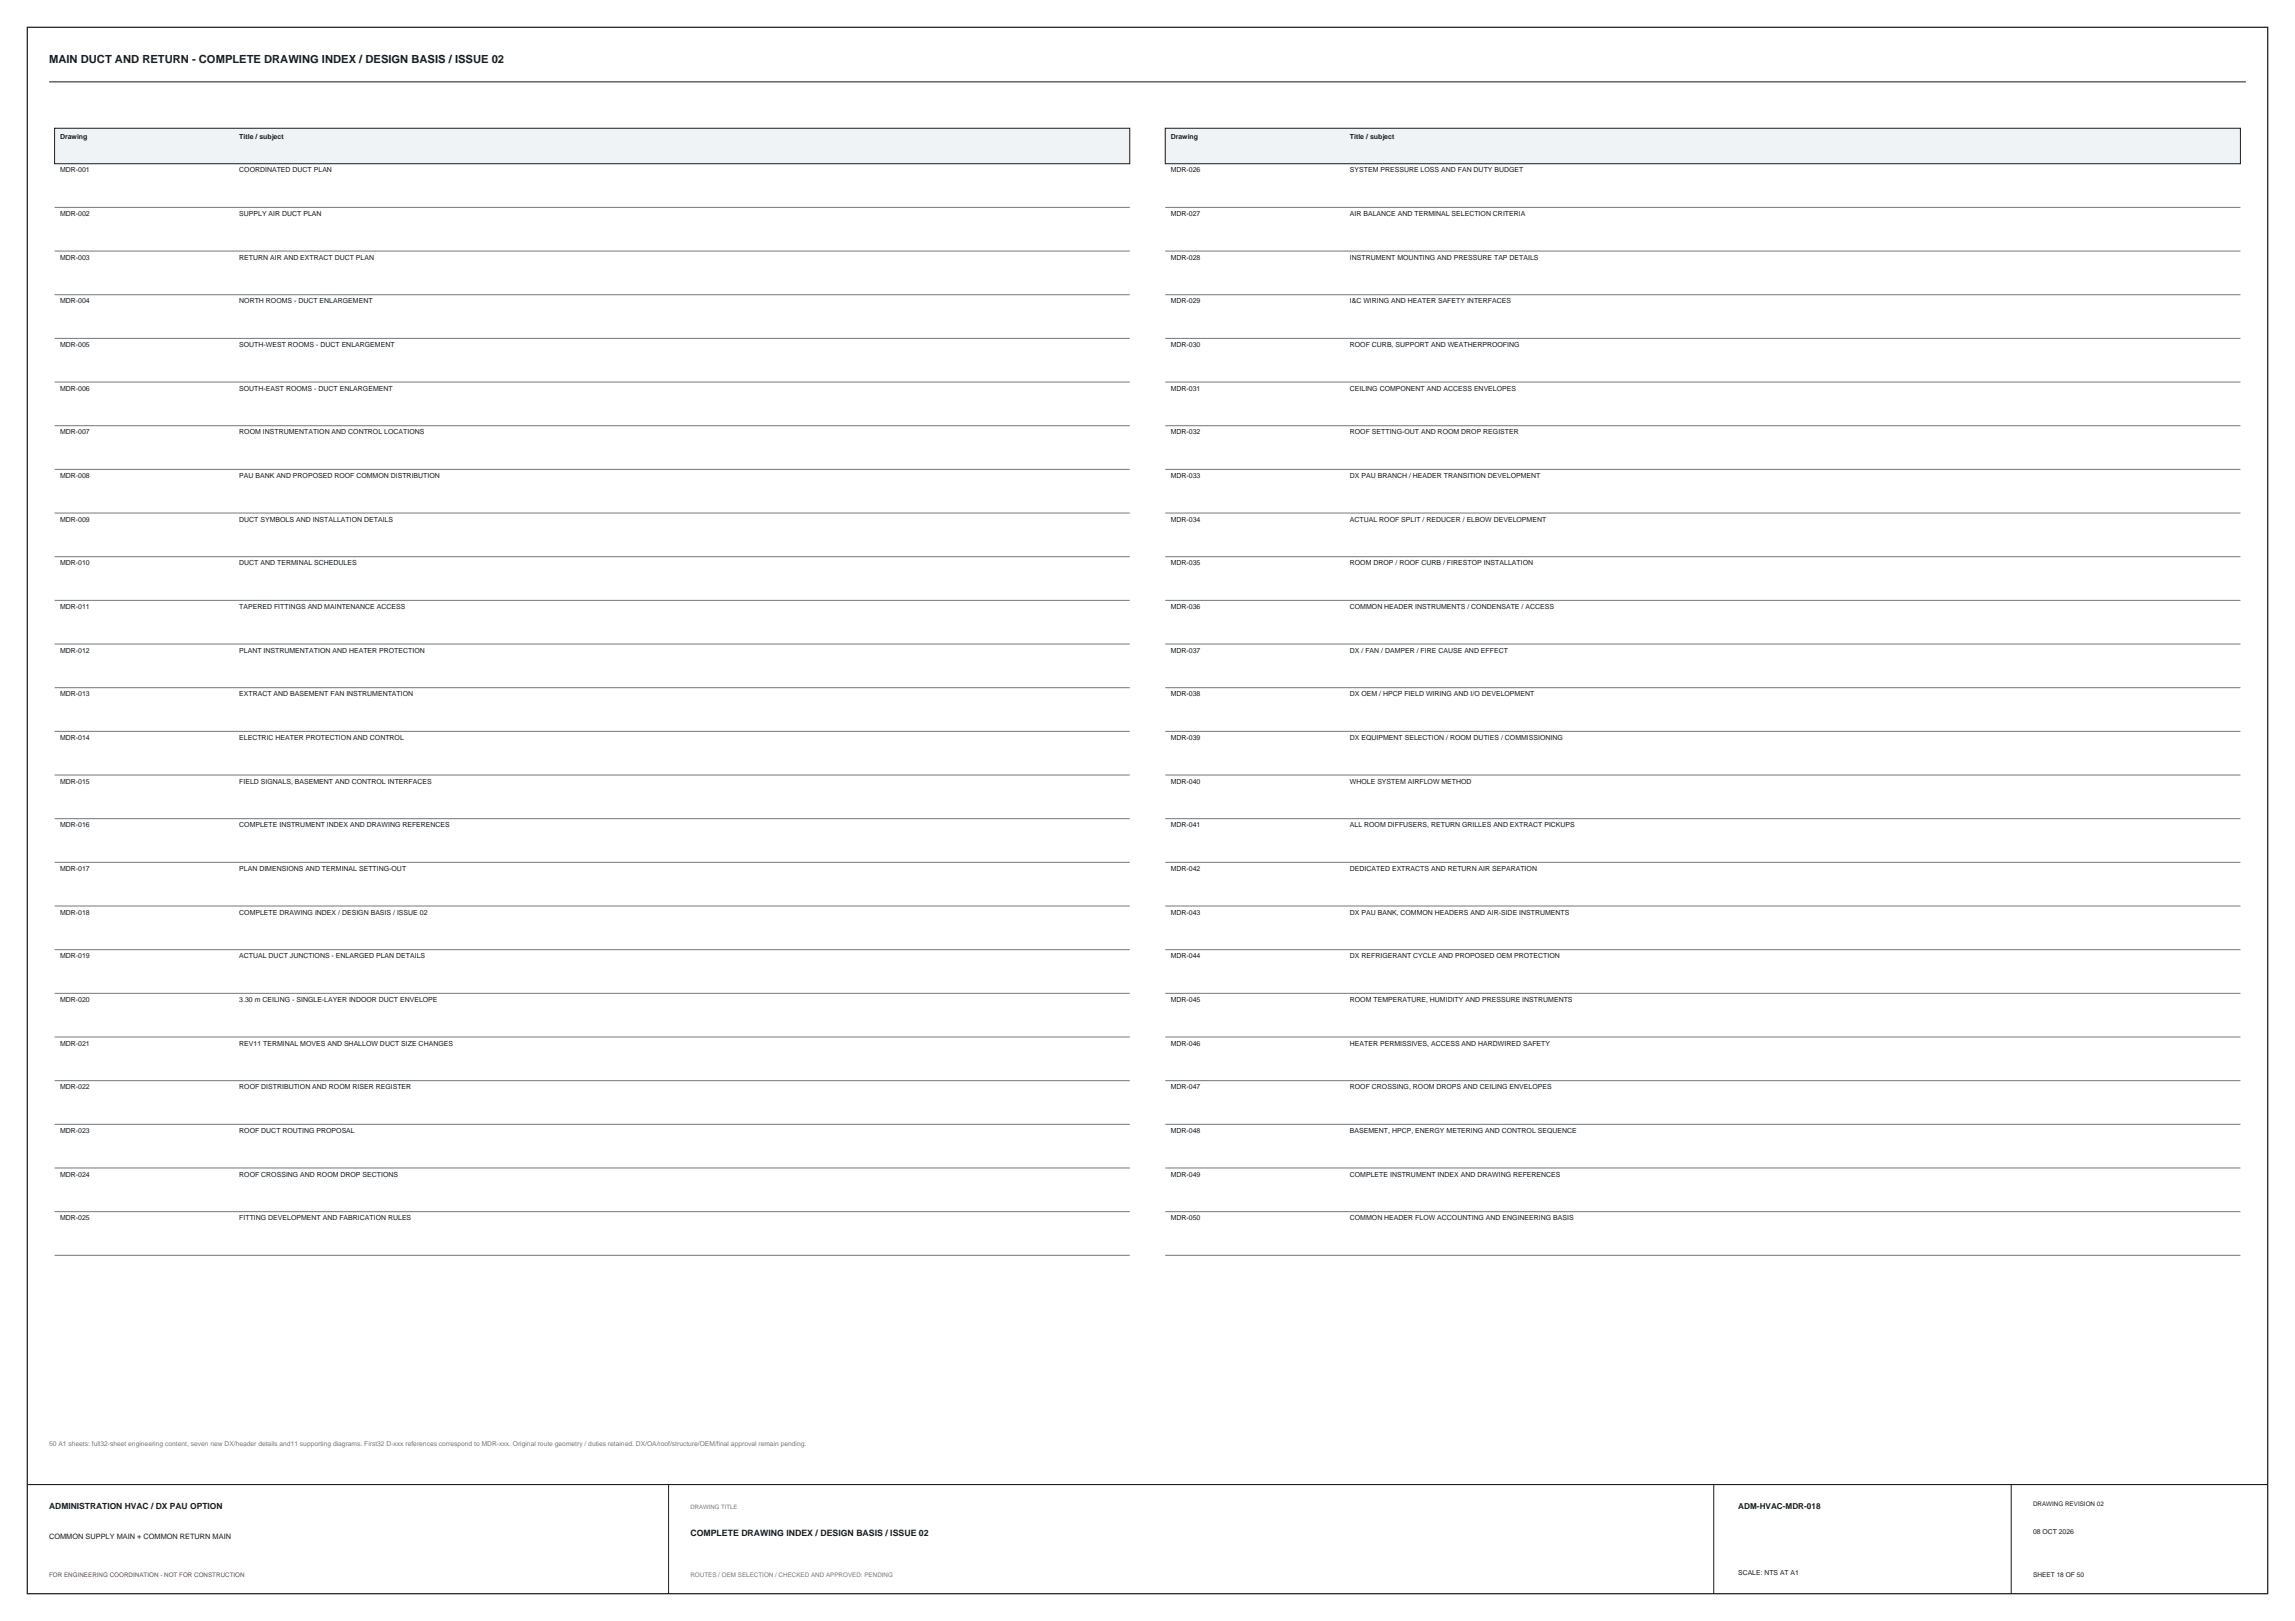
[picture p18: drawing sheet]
<svg xmlns="http://www.w3.org/2000/svg" width="841mm" height="594mm" viewBox="0 0 841 594" stroke-linecap="round" stroke-linejoin="round" font-family="sans-serif">
<defs><g id="words">
<text font-size="4.1" fill="#171c20" x="18" y="23">MAIN DUCT AND RETURN - COMPLETE DRAWING INDEX / DESIGN BASIS / ISSUE 02</text>
<text font-size="3.2" fill="#171c20" x="253" y="563">COMPLETE DRAWING INDEX / DESIGN BASIS / ISSUE 02</text>
<text font-size="3.1" fill="#171c20" x="18" y="553">ADMINISTRATION HVAC / DX PAU OPTION</text>
<text font-size="3" fill="#171c20" x="637" y="553">ADM-HVAC-MDR-018</text>
<text font-size="2.7" fill="#171c20" x="18" y="564">COMMON SUPPLY MAIN + COMMON RETURN MAIN</text>
<g font-size="2.6" fill="#171c20">
<text x="22" y="51">Drawing</text>
<text x="87.7" y="51">Title / subject</text>
<text x="429" y="51">Drawing</text>
<text x="494.7" y="51">Title / subject</text>
<text x="22" y="63.2">MDR-001</text>
<text x="87.7" y="63.2">COORDINATED DUCT PLAN</text>
<text x="429" y="63.2">MDR-026</text>
<text x="494.7" y="63.2">SYSTEM PRESSURE LOSS AND FAN DUTY BUDGET</text>
<text x="22" y="79.2">MDR-002</text>
<text x="87.7" y="79.2">SUPPLY AIR DUCT PLAN</text>
<text x="429" y="79.2">MDR-027</text>
<text x="494.7" y="79.2">AIR BALANCE AND TERMINAL SELECTION CRITERIA</text>
<text x="22" y="95.2">MDR-003</text>
<text x="87.7" y="95.2">RETURN AIR AND EXTRACT DUCT PLAN</text>
<text x="429" y="95.2">MDR-028</text>
<text x="494.7" y="95.2">INSTRUMENT MOUNTING AND PRESSURE TAP DETAILS</text>
<text x="22" y="111.2">MDR-004</text>
<text x="87.7" y="111.2">NORTH ROOMS - DUCT ENLARGEMENT</text>
<text x="429" y="111.2">MDR-029</text>
<text x="494.7" y="111.2">I&amp;C WIRING AND HEATER SAFETY INTERFACES</text>
<text x="22" y="127.2">MDR-005</text>
<text x="87.7" y="127.2">SOUTH-WEST ROOMS - DUCT ENLARGEMENT</text>
<text x="429" y="127.2">MDR-030</text>
<text x="494.7" y="127.2">ROOF CURB, SUPPORT AND WEATHERPROOFING</text>
<text x="22" y="143.2">MDR-006</text>
<text x="87.7" y="143.2">SOUTH-EAST ROOMS - DUCT ENLARGEMENT</text>
<text x="429" y="143.2">MDR-031</text>
<text x="494.7" y="143.2">CEILING COMPONENT AND ACCESS ENVELOPES</text>
<text x="22" y="159.2">MDR-007</text>
<text x="87.7" y="159.2">ROOM INSTRUMENTATION AND CONTROL LOCATIONS</text>
<text x="429" y="159.2">MDR-032</text>
<text x="494.7" y="159.2">ROOF SETTING-OUT AND ROOM DROP REGISTER</text>
<text x="22" y="175.2">MDR-008</text>
<text x="87.7" y="175.2">PAU BANK AND PROPOSED ROOF COMMON DISTRIBUTION</text>
<text x="429" y="175.2">MDR-033</text>
<text x="494.7" y="175.2">DX PAU BRANCH / HEADER TRANSITION DEVELOPMENT</text>
<text x="22" y="191.2">MDR-009</text>
<text x="87.7" y="191.2">DUCT SYMBOLS AND INSTALLATION DETAILS</text>
<text x="429" y="191.2">MDR-034</text>
<text x="494.7" y="191.2">ACTUAL ROOF SPLIT / REDUCER / ELBOW DEVELOPMENT</text>
<text x="22" y="207.2">MDR-010</text>
<text x="87.7" y="207.2">DUCT AND TERMINAL SCHEDULES</text>
<text x="429" y="207.2">MDR-035</text>
<text x="494.7" y="207.2">ROOM DROP / ROOF CURB / FIRESTOP INSTALLATION</text>
<text x="22" y="223.2">MDR-011</text>
<text x="87.7" y="223.2">TAPERED FITTINGS AND MAINTENANCE ACCESS</text>
<text x="429" y="223.2">MDR-036</text>
<text x="494.7" y="223.2">COMMON HEADER INSTRUMENTS / CONDENSATE / ACCESS</text>
<text x="22" y="239.2">MDR-012</text>
<text x="87.7" y="239.2">PLANT INSTRUMENTATION AND HEATER PROTECTION</text>
<text x="429" y="239.2">MDR-037</text>
<text x="494.7" y="239.2">DX / FAN / DAMPER / FIRE CAUSE AND EFFECT</text>
<text x="22" y="255.2">MDR-013</text>
<text x="87.7" y="255.2">EXTRACT AND BASEMENT FAN INSTRUMENTATION</text>
<text x="429" y="255.2">MDR-038</text>
<text x="494.7" y="255.2">DX OEM / HPCP FIELD WIRING AND I/O DEVELOPMENT</text>
<text x="22" y="271.2">MDR-014</text>
<text x="87.7" y="271.2">ELECTRIC HEATER PROTECTION AND CONTROL</text>
<text x="429" y="271.2">MDR-039</text>
<text x="494.7" y="271.2">DX EQUIPMENT SELECTION / ROOM DUTIES / COMMISSIONING</text>
<text x="22" y="287.2">MDR-015</text>
<text x="87.7" y="287.2">FIELD SIGNALS, BASEMENT AND CONTROL INTERFACES</text>
<text x="429" y="287.2">MDR-040</text>
<text x="494.7" y="287.2">WHOLE SYSTEM AIRFLOW METHOD</text>
<text x="22" y="303.2">MDR-016</text>
<text x="87.7" y="303.2">COMPLETE INSTRUMENT INDEX AND DRAWING REFERENCES</text>
<text x="429" y="303.2">MDR-041</text>
<text x="494.7" y="303.2">ALL ROOM DIFFUSERS, RETURN GRILLES AND EXTRACT PICKUPS</text>
<text x="22" y="319.2">MDR-017</text>
<text x="87.7" y="319.2">PLAN DIMENSIONS AND TERMINAL SETTING-OUT</text>
<text x="429" y="319.2">MDR-042</text>
<text x="494.7" y="319.2">DEDICATED EXTRACTS AND RETURN AIR SEPARATION</text>
<text x="22" y="335.2">MDR-018</text>
<text x="87.7" y="335.2">COMPLETE DRAWING INDEX / DESIGN BASIS / ISSUE 02</text>
<text x="429" y="335.2">MDR-043</text>
<text x="494.7" y="335.2">DX PAU BANK, COMMON HEADERS AND AIR-SIDE INSTRUMENTS</text>
<text x="22" y="351.2">MDR-019</text>
<text x="87.7" y="351.2">ACTUAL DUCT JUNCTIONS - ENLARGED PLAN DETAILS</text>
<text x="429" y="351.2">MDR-044</text>
<text x="494.7" y="351.2">DX REFRIGERANT CYCLE AND PROPOSED OEM PROTECTION</text>
<text x="22" y="367.2">MDR-020</text>
<text x="87.7" y="367.2">3.30 m CEILING - SINGLE-LAYER INDOOR DUCT ENVELOPE</text>
<text x="429" y="367.2">MDR-045</text>
<text x="494.7" y="367.2">ROOM TEMPERATURE, HUMIDITY AND PRESSURE INSTRUMENTS</text>
<text x="22" y="383.2">MDR-021</text>
<text x="87.7" y="383.2">REV11 TERMINAL MOVES AND SHALLOW DUCT SIZE CHANGES</text>
<text x="429" y="383.2">MDR-046</text>
<text x="494.7" y="383.2">HEATER PERMISSIVES, ACCESS AND HARDWIRED SAFETY</text>
<text x="22" y="399.2">MDR-022</text>
<text x="87.7" y="399.2">ROOF DISTRIBUTION AND ROOM RISER REGISTER</text>
<text x="429" y="399.2">MDR-047</text>
<text x="494.7" y="399.2">ROOF CROSSING, ROOM DROPS AND CEILING ENVELOPES</text>
<text x="22" y="415.2">MDR-023</text>
<text x="87.7" y="415.2">ROOF DUCT ROUTING PROPOSAL</text>
<text x="429" y="415.2">MDR-048</text>
<text x="494.7" y="415.2">BASEMENT, HPCP, ENERGY METERING AND CONTROL SEQUENCE</text>
<text x="22" y="431.2">MDR-024</text>
<text x="87.7" y="431.2">ROOF CROSSING AND ROOM DROP SECTIONS</text>
<text x="429" y="431.2">MDR-049</text>
<text x="494.7" y="431.2">COMPLETE INSTRUMENT INDEX AND DRAWING REFERENCES</text>
<text x="22" y="447.2">MDR-025</text>
<text x="87.7" y="447.2">FITTING DEVELOPMENT AND FABRICATION RULES</text>
<text x="429" y="447.2">MDR-050</text>
<text x="494.7" y="447.2">COMMON HEADER FLOW ACCOUNTING AND ENGINEERING BASIS</text>
</g>
<text font-size="2.5" fill="#74787b" x="18" y="530">50 A1 sheets: full32-sheet engineering content, seven new DX/header details and11 supporting diagrams. First32 D-xxx references correspond to MDR-xxx. Original route geometry / duties retained. DX/OA/roof/structure/OEM/final approval remain pending.</text>
<g font-size="2.5" fill="#171c20">
<text x="745" y="562">08 OCT 2026</text>
<text x="637" y="577">SCALE: NTS AT A1</text>
</g>
<text font-size="2.4" fill="#171c20" x="745" y="578">SHEET 18 OF 50</text>
<text font-size="2.3" fill="#171c20" x="745" y="552">DRAWING REVISION 02</text>
<text font-size="2.3" fill="#a23a34" x="18" y="578">FOR ENGINEERING COORDINATION - NOT FOR CONSTRUCTION</text>
<text font-size="2.3" fill="#74787b" x="253" y="578">ROUTES / OEM SELECTION / CHECKED AND APPROVED: PENDING</text>
<text font-size="2.2" fill="#74787b" x="253" y="553">DRAWING TITLE</text>
</g></defs>
<path d="M10 10h821v574h-821z" fill="none" stroke="#171c20" stroke-width=".45"/>
<path d="M18 30h805M245 544v40M628 544v40M737 544v40" fill="none" stroke="#171c20" stroke-width=".37"/>
<path d="M10 544h821" fill="none" stroke="#171c20" stroke-width=".4"/>
<path d="M20 47h394v13h-394z" fill-rule="evenodd" fill="#f0f3f5" stroke="#171c20" stroke-width=".37"/>
<g fill="none" stroke="#74787b" stroke-width=".37">
<path d="M20 76h394M20 92h394M20 108h394M20 124h394M20 140h394M20 156h394M20 172h394M20 188h394M20 204h394M20 220h394M20 236h394M20 252h394"/>
<path d="M20 268h394M20 284h394M20 300h394M20 316h394M20 332h394M20 348h394M20 364h394M20 380h394M20 396h394M20 412h394M20 428h394M20 444h394"/>
<path d="M20 460h394"/>
</g>
<path d="M427 47h394v13h-394z" fill-rule="evenodd" fill="#f0f3f5" stroke="#171c20" stroke-width=".37"/>
<g fill="none" stroke="#74787b" stroke-width=".37">
<path d="M427 76h394M427 92h394M427 108h394M427 124h394M427 140h394M427 156h394M427 172h394M427 188h394M427 204h394M427 220h394M427 236h394M427 252h394"/>
<path d="M427 268h394M427 284h394M427 300h394M427 316h394M427 332h394M427 348h394M427 364h394M427 380h394M427 396h394M427 412h394M427 428h394M427 444h394"/>
<path d="M427 460h394"/>
</g>
<use href="#words"/>
</svg>
